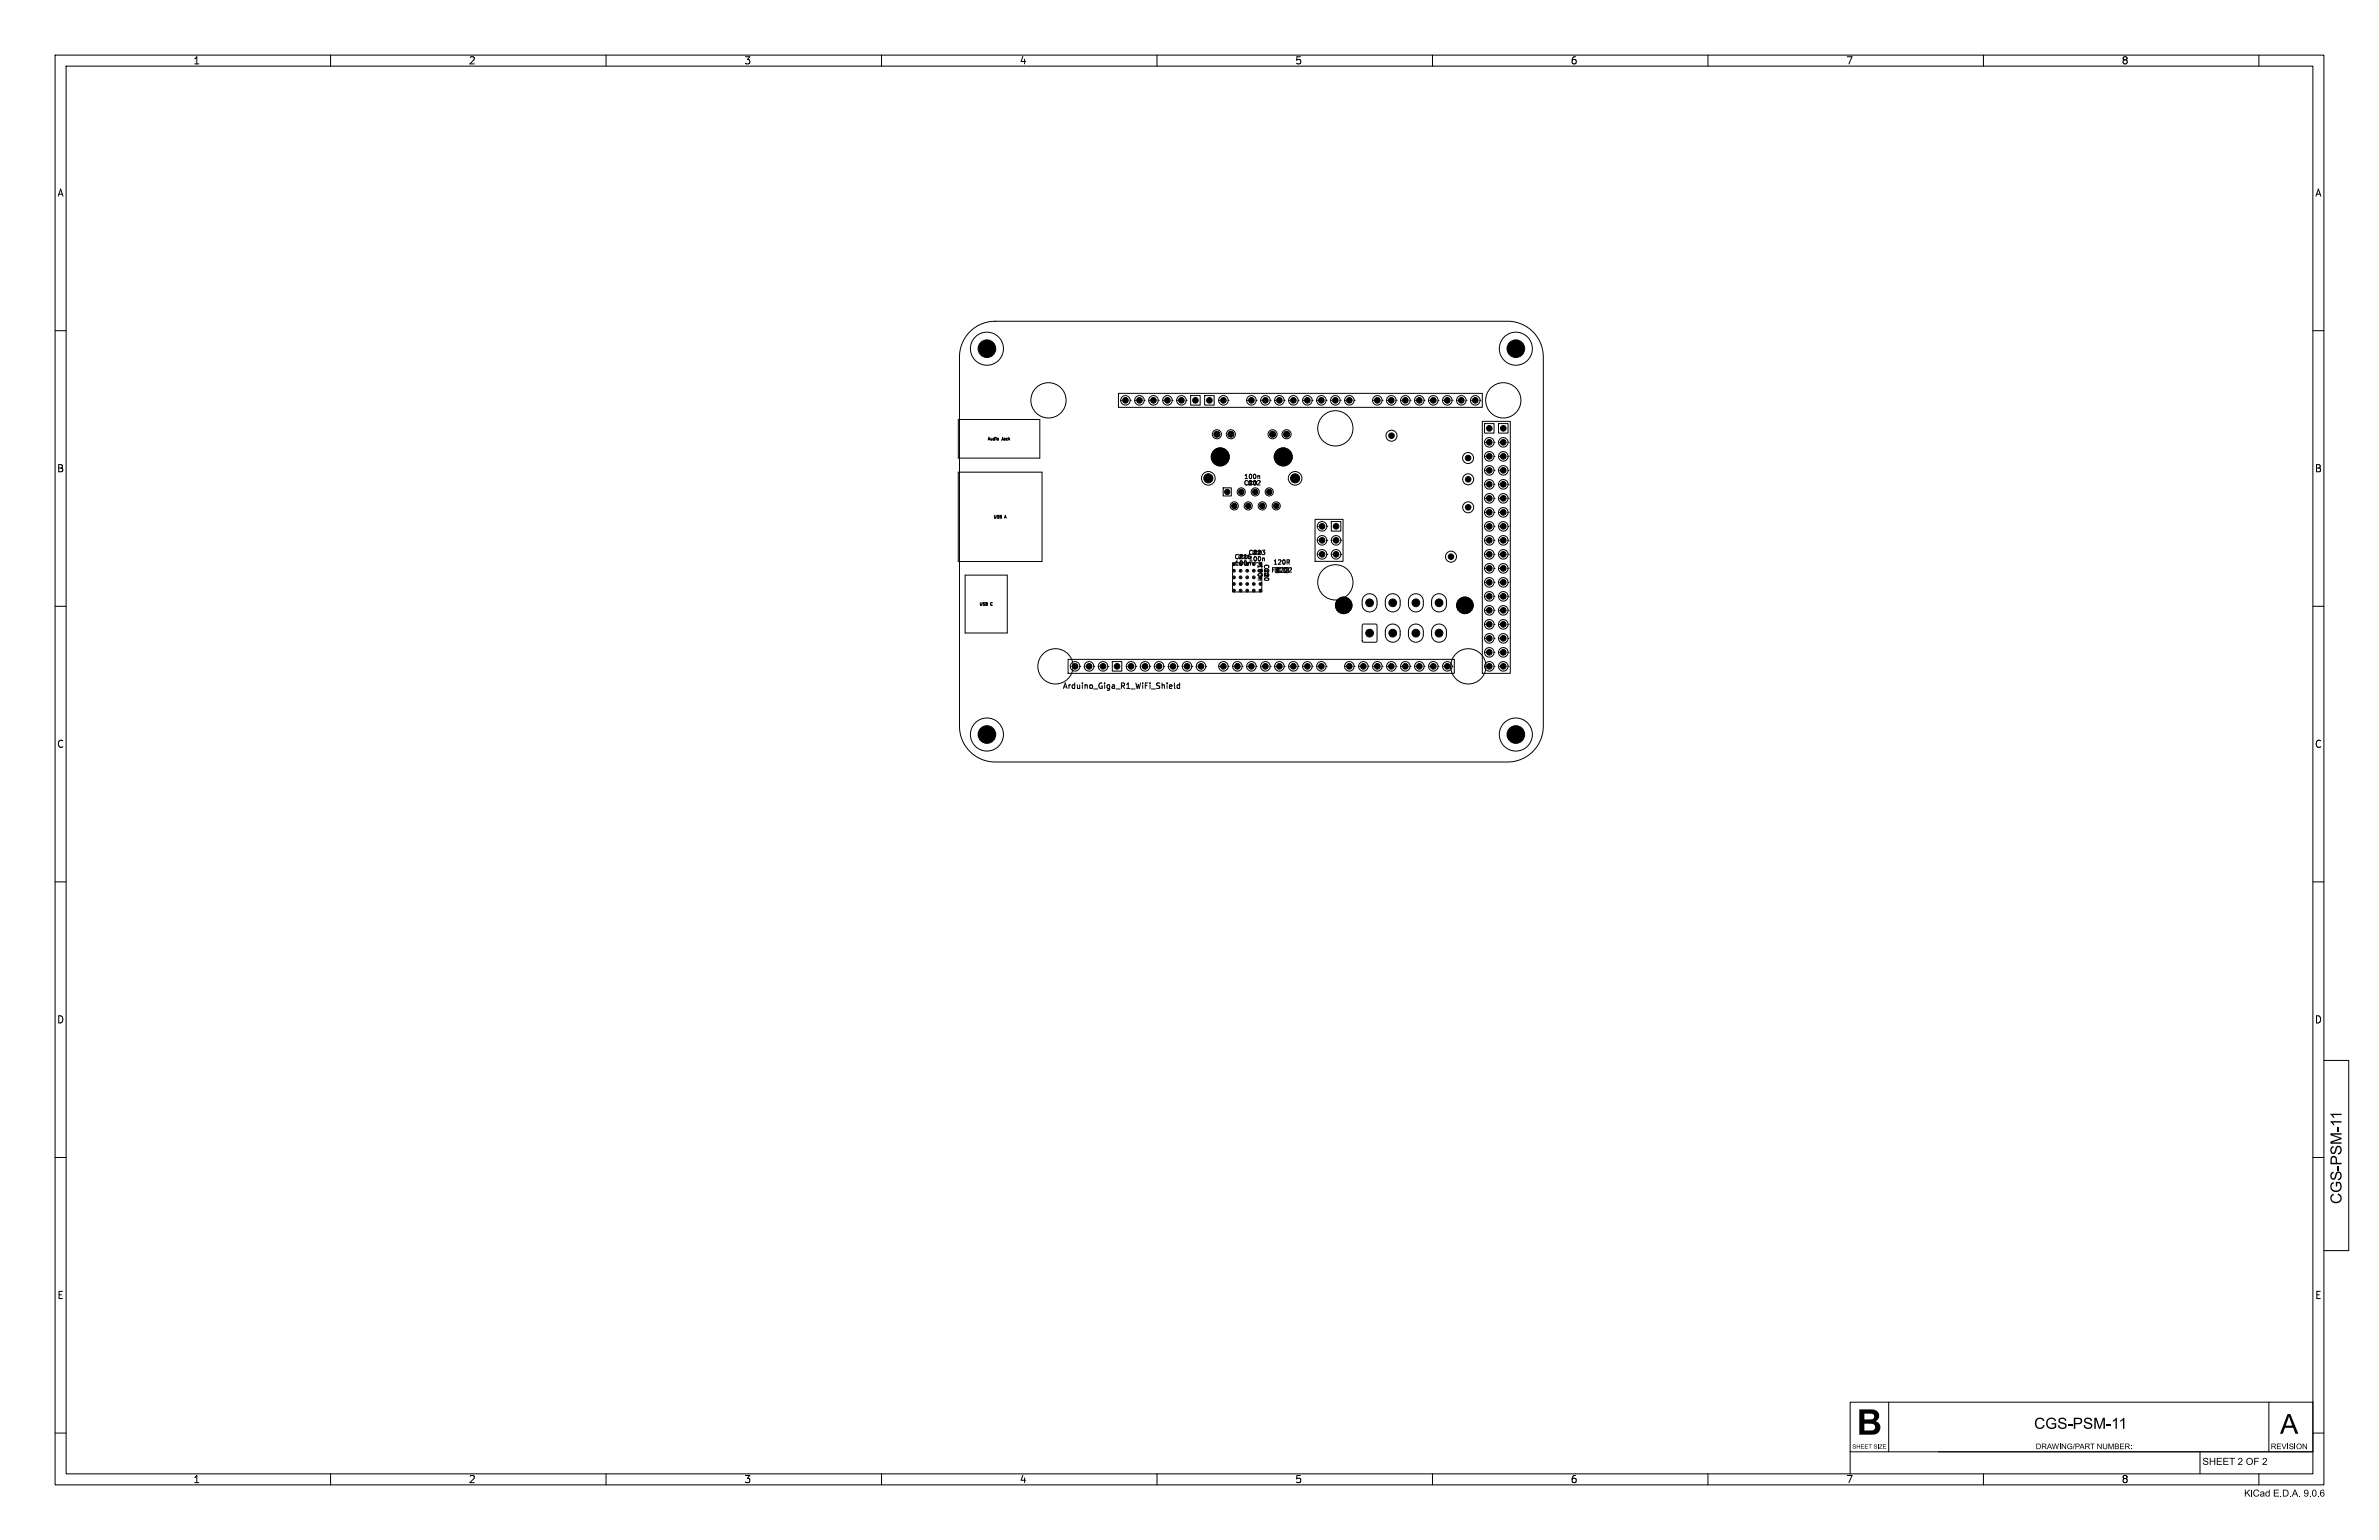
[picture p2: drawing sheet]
<svg xmlns="http://www.w3.org/2000/svg" width="432mm" height="279mm" viewBox="0 0 432 279" stroke-linecap="round" stroke-linejoin="round" font-family="sans-serif">
<defs><g id="words">
<text font-size="6.4" x="337" y="262">B</text>
<text font-size="5" x="413.8" y="261.4">A</text>
<text font-size="2.8" x="369.2" y="260">CGS-PSM-11</text>
<g font-size="1.8">
<text x="35" y="11.9">1</text>
<text x="85" y="11.9">2</text>
<text x="135" y="11.9">3</text>
<text x="185" y="11.9">4</text>
<text x="235" y="11.9">5</text>
<text x="285" y="11.9">6</text>
<text x="335" y="11.9">7</text>
<text x="385" y="11.9">8</text>
<text x="10.3" y="35.9">A</text>
<text x="420.1" y="35.9">A</text>
<text x="10.3" y="85.9">B</text>
<text x="420.1" y="85.9">B</text>
<text x="10.3" y="135.9">C</text>
<text x="420.1" y="135.9">C</text>
<text x="10.3" y="185.9">D</text>
<text x="420.1" y="185.9">D</text>
<text x="10.3" y="235.9">E</text>
<text x="420.1" y="235.9">E</text>
<text x="35" y="269.3">1</text>
<text x="85" y="269.3">2</text>
<text x="135" y="269.3">3</text>
<text x="185" y="269.3">4</text>
<text x="235" y="269.3">5</text>
<text x="285" y="269.3">6</text>
<text x="335" y="269.3">7</text>
<text x="385" y="269.3">8</text>
<text x="399.7" y="266.2">SHEET 2 OF 2</text>
</g>
<text font-size="1.7" x="407.3" y="272">KiCad E.D.A. 9.0.6</text>
<g font-size="1.4">
<text x="192.8" y="125.2">Arduino_Giga_R1_WiFi_Shield</text>
<text x="369.5" y="263.3">DRAWING/PARTNUMBER:</text>
<text x="412.2" y="263.3">REVISION</text>
</g>
<g font-size="1.1">
<text x="225.7" y="88.2">C202</text>
<text x="225.8" y="87">100n</text>
<text x="224" y="101.6">C216</text>
<text x="226.6" y="100.8">C223</text>
<text x="226.6" y="102">100n</text>
<text x="224.1" y="102.7">100n</text>
<text x="228.2" y="102.3" transform="rotate(90 228.2 102.3)">100n</text>
<text x="229.3" y="102.3" transform="rotate(90 229.3 102.3)">C220</text>
<text x="230.7" y="104">FB202</text>
<text x="231.1" y="102.6">120R</text>
<text x="336.2" y="263.1">SHEET SIZE</text>
</g>
<g font-size=".7">
<text x="179.2" y="80">Audio</text>
<text x="181.8" y="80">Jack</text>
<text x="180.3" y="94.1">USB</text>
<text x="182.3" y="94.1">A</text>
<text x="177.7" y="110">USB</text>
<text x="179.8" y="110">C</text>
</g>
</g></defs>
<g fill="none" stroke="#000" stroke-width=".18">
<path d="M10 10h411.8v259.4h-411.8zM12 12h407.8v255.4h-407.8zM60 10v2M110 10v2M160 10v2M210 10v2M260 10v2M310 10v2M360 10v2M410 10v2M10 60h2M173.9 76.1h14.8v7h-14.8z"/>
<path d="M176 60.2a6.5 6.5 0 0 1 4.6-1.9h93a6.5 6.5 0 0 1 6.5 6.5v67a6.5 6.5 0 0 1-6.5 6.4h-93a6.5 6.5 0 0 1-6.4-6.4v-67a6.5 6.5 0 0 1 1.8-4.6zM203 71.4h66v2.5h-66zM203.4 72.6h.1M203.4 72.6a.86 .86 0 0 1 .9-.8 .86 .86 0 0 1 .8 .8M203.4 72.6a.86 .86 0 0 0 .9 .9 .86 .86 0 0 0 .8-.9M205.1 72.6h.1M206 72.6h.1M206 72.6a.86 .86 0 0 1 .8-.8 .86 .86 0 0 1 .9 .8M206 72.6a.86 .86 0 0 0 .8 .9 .86 .86 0 0 0 .9-.9M207.7 72.6h.1M208.5 72.6h.1M208.5 72.6a.86 .86 0 0 1 .9-.8 .86 .86 0 0 1 .8 .8"/>
<path d="M208.5 72.6a.86 .86 0 0 0 .9 .9 .86 .86 0 0 0 .8-.9M210.2 72.6h.1M211 72.6h.1M211 72.6a.86 .86 0 0 1 .9-.8 .86 .86 0 0 1 .9 .8M211 72.6a.86 .86 0 0 0 .9 .9 .86 .86 0 0 0 .9-.9M212.8 72.6h.1M213.6 72.6h.1M213.6 72.6a.86 .86 0 0 1 .8-.8 .86 .86 0 0 1 .9 .8M213.6 72.6a.86 .86 0 0 0 .8 .9 .86 .86 0 0 0 .9-.9M215.3 72.6h.1M216.1 71.8h1.7v1.7h-1.7zM218.7 71.8h1.7v1.7h-1.7z"/>
<path d="M221.2 72.6h.1M221.2 72.6a.86 .86 0 0 1 .9-.8 .86 .86 0 0 1 .8 .8M221.2 72.6a.86 .86 0 0 0 .9 .9 .86 .86 0 0 0 .8-.9M222.9 72.6h.1M226.3 72.6h.1M226.3 72.6a.86 .86 0 0 1 .8-.8 .86 .86 0 0 1 .9 .8M226.3 72.6a.86 .86 0 0 0 .8 .9 .86 .86 0 0 0 .9-.9M228 72.6h.1M228.8 72.6h.1M228.8 72.6a.86 .86 0 0 1 .9-.8 .86 .86 0 0 1 .8 .8M228.8 72.6a.86 .86 0 0 0 .9 .9 .86 .86 0 0 0 .8-.9M230.5 72.6h.1"/>
<path d="M231.4 72.6h.1M231.4 72.6a.86 .86 0 0 1 .8-.8 .86 .86 0 0 1 .9 .8M231.4 72.6a.86 .86 0 0 0 .8 .9 .86 .86 0 0 0 .9-.9M233.1 72.6h.1M233.9 72.6h.1M233.9 72.6a.86 .86 0 0 1 .9-.8 .86 .86 0 0 1 .8 .8M233.9 72.6a.86 .86 0 0 0 .9 .9 .86 .86 0 0 0 .8-.9M235.6 72.6h.1M236.4 72.6h.1M236.4 72.6a.86 .86 0 0 1 .9-.8 .86 .86 0 0 1 .9 .8M236.4 72.6a.86 .86 0 0 0 .9 .9 .86 .86 0 0 0 .9-.9M238.2 72.6h.1"/>
<path d="M239 72.6h.1M239 72.6a.86 .86 0 0 1 .8-.8 .86 .86 0 0 1 .9 .8M239 72.6a.86 .86 0 0 0 .8 .9 .86 .86 0 0 0 .9-.9M240.7 72.6h.1M241.5 72.6h.1M241.5 72.6a.86 .86 0 0 1 .9-.8 .86 .86 0 0 1 .8 .8M241.5 72.6a.86 .86 0 0 0 .9 .9 .86 .86 0 0 0 .8-.9M243.2 72.6h.1M244.1 72.6h.1M244.1 72.6a.86 .86 0 0 1 .8-.8 .86 .86 0 0 1 .9 .8M244.1 72.6a.86 .86 0 0 0 .8 .9 .86 .86 0 0 0 .9-.9M245.8 72.6h.1"/>
<path d="M249.1 72.6h.1M249.1 72.6a.86 .86 0 0 1 .9-.8 .86 .86 0 0 1 .9 .8M249.1 72.6a.86 .86 0 0 0 .9 .9 .86 .86 0 0 0 .9-.9M250.9 72.6h.1M251.7 72.6h.1M251.7 72.6a.86 .86 0 0 1 .8-.8 .86 .86 0 0 1 .9 .8M251.7 72.6a.86 .86 0 0 0 .8 .9 .86 .86 0 0 0 .9-.9M253.4 72.6h.1M254.2 72.6h.1M254.2 72.6a.86 .86 0 0 1 .9-.8 .86 .86 0 0 1 .8 .8M254.2 72.6a.86 .86 0 0 0 .9 .9 .86 .86 0 0 0 .8-.9M255.9 72.6h.1"/>
<path d="M256.8 72.6h.1M256.8 72.6a.86 .86 0 0 1 .8-.8 .86 .86 0 0 1 .9 .8M256.8 72.6a.86 .86 0 0 0 .8 .9 .86 .86 0 0 0 .9-.9M258.5 72.6h.1M259.3 72.6h.1M259.3 72.6a.86 .86 0 0 1 .9-.8 .86 .86 0 0 1 .8 .8M259.3 72.6a.86 .86 0 0 0 .9 .9 .86 .86 0 0 0 .8-.9M261 72.6h.1M261.8 72.6h.1M261.8 72.6a.86 .86 0 0 1 .9-.8 .86 .86 0 0 1 .9 .8M261.8 72.6a.86 .86 0 0 0 .9 .9 .86 .86 0 0 0 .9-.9M263.6 72.6h.1"/>
<path d="M264.4 72.6h.1M264.4 72.6a.86 .86 0 0 1 .8-.8 .86 .86 0 0 1 .9 .8M264.4 72.6a.86 .86 0 0 0 .8 .9 .86 .86 0 0 0 .9-.9M266.1 72.6h.1M266.9 72.6h.1M266.9 72.6a.86 .86 0 0 1 .9-.8 .86 .86 0 0 1 .8 .8M266.9 72.6a.86 .86 0 0 0 .9 .9 .86 .86 0 0 0 .8-.9M268.6 72.6h.1M269 76.4h5.1v45.8h-5.1zM269.5 76.9h1.7v1.7h-1.7zM272 76.9h1.7v1.7h-1.7zM419.8 60h2"/>
<path d="M173.9 85.7h15.2v16.2h-15.2zM222 88.5h1.5v1.5h-1.5zM228.2 88h.5M228.5 86.3l.1 .5M228.7 87.3v.2M238.7 94.2h5.1v7.6h-5.1zM239.1 95.5h.1M239.1 98h.1M239.1 95.5a.86 .86 0 0 1 .9-.9 .86 .86 0 0 1 .8 .9M239.1 95.5a.86 .86 0 0 0 .9 .9 .86 .86 0 0 0 .8-.9M239.1 98a.86 .86 0 0 1 .9-.8 .86 .86 0 0 1 .8 .8M239.1 98a.86 .86 0 0 0 .9 .9 .86 .86 0 0 0 .8-.9"/>
<path d="M240.8 95.5h.1M240.8 98h.1M241.6 94.6h1.8v1.8h-1.8zM241.6 98h.1M241.6 98a.86 .86 0 0 1 .9-.8 .86 .86 0 0 1 .9 .8M241.6 98a.86 .86 0 0 0 .9 .9 .86 .86 0 0 0 .9-.9M243.4 98h.1M269.5 98h.1M269.5 95.5h.1M269.5 93h.1M269.5 90.4h.1M269.5 87.9h.1"/>
<path d="M269.5 85.3h.1M269.5 82.8h.1M269.5 80.3h.1M269.5 98a.86 .86 0 0 1 .8-.8 .86 .86 0 0 1 .9 .8M269.5 98a.86 .86 0 0 0 .8 .9 .86 .86 0 0 0 .9-.9M269.5 95.5a.86 .86 0 0 1 .8-.9 .86 .86 0 0 1 .9 .9M269.5 95.5a.86 .86 0 0 0 .8 .9 .86 .86 0 0 0 .9-.9M269.5 93a.86 .86 0 0 1 .8-.9 .86 .86 0 0 1 .9 .9M269.5 93a.86 .86 0 0 0 .8 .8 .86 .86 0 0 0 .9-.8M269.5 90.4a.86 .86 0 0 1 .8-.8 .86 .86 0 0 1 .9 .8M269.5 90.4a.86 .86 0 0 0 .8 .9 .86 .86 0 0 0 .9-.9M269.5 87.9a.86 .86 0 0 1 .8-.9 .86 .86 0 0 1 .9 .9"/>
<path d="M269.5 87.9a.86 .86 0 0 0 .8 .8 .86 .86 0 0 0 .9-.8M269.5 85.3a.86 .86 0 0 1 .8-.8 .86 .86 0 0 1 .9 .8M269.5 85.3a.86 .86 0 0 0 .8 .9 .86 .86 0 0 0 .9-.9M269.5 82.8a.86 .86 0 0 1 .8-.9 .86 .86 0 0 1 .9 .9M269.5 82.8a.86 .86 0 0 0 .8 .9 .86 .86 0 0 0 .9-.9M269.5 80.3a.86 .86 0 0 1 .8-.9 .86 .86 0 0 1 .9 .9M269.5 80.3a.86 .86 0 0 0 .8 .8 .86 .86 0 0 0 .9-.8M271.2 98h.1M271.2 95.5h.1M271.2 93h.1M271.2 90.4h.1M271.2 87.9h.1"/>
<path d="M271.2 85.3h.1M271.2 82.8h.1M271.2 80.3h.1M272 98h.1M272 95.5h.1M272 93h.1M272 90.4h.1M272 87.9h.1M272 85.3h.1M272 82.8h.1M272 80.3h.1M272 98a.86 .86 0 0 1 .9-.8 .86 .86 0 0 1 .8 .8"/>
<path d="M272 98a.86 .86 0 0 0 .9 .9 .86 .86 0 0 0 .8-.9M272 95.5a.86 .86 0 0 1 .9-.9 .86 .86 0 0 1 .8 .9M272 95.5a.86 .86 0 0 0 .9 .9 .86 .86 0 0 0 .8-.9M272 93a.86 .86 0 0 1 .9-.9 .86 .86 0 0 1 .8 .9M272 93a.86 .86 0 0 0 .9 .8 .86 .86 0 0 0 .8-.8M272 90.4a.86 .86 0 0 1 .9-.8 .86 .86 0 0 1 .8 .8M272 90.4a.86 .86 0 0 0 .9 .9 .86 .86 0 0 0 .8-.9M272 87.9a.86 .86 0 0 1 .9-.9 .86 .86 0 0 1 .8 .9M272 87.9a.86 .86 0 0 0 .9 .8 .86 .86 0 0 0 .8-.8M272 85.3a.86 .86 0 0 1 .9-.8 .86 .86 0 0 1 .8 .8M272 85.3a.86 .86 0 0 0 .9 .9 .86 .86 0 0 0 .8-.9M272 82.8a.86 .86 0 0 1 .9-.9 .86 .86 0 0 1 .8 .9"/>
<path d="M272 82.8a.86 .86 0 0 0 .9 .9 .86 .86 0 0 0 .8-.9M272 80.3a.86 .86 0 0 1 .9-.9 .86 .86 0 0 1 .8 .9M272 80.3a.86 .86 0 0 0 .9 .8 .86 .86 0 0 0 .8-.8M273.7 98h.1M273.7 95.5h.1M273.7 93h.1M273.7 90.4h.1M273.7 87.9h.1M273.7 85.3h.1M273.7 82.8h.1M273.7 80.3h.1M10 110h2"/>
<path d="M175.2 104.3h7.6v10.5h-7.6zM193.9 119.6h70.1v2.6h-70.1zM223.7 102.1h5.3v5.3h-5.3zM227 102.1v.4M228.9 105.1l-.6 .1M229.4 101.2l.1 .6M234.3 103l.1 .3-.5 .5h.5M239.1 100.6h.1M239.1 100.6a.86 .86 0 0 1 .9-.9 .86 .86 0 0 1 .8 .9M239.1 100.6a.86 .86 0 0 0 .9 .8 .86 .86 0 0 0 .8-.8M240.8 100.6h.1M241.6 100.6h.1"/>
<path d="M241.6 100.6a.86 .86 0 0 1 .9-.9 .86 .86 0 0 1 .9 .9M241.6 100.6a.86 .86 0 0 0 .9 .8 .86 .86 0 0 0 .9-.8M243.4 100.6h.1M247.3 113.3h2.6v3.1h-2.6zM247.6 108.1a1.35 1.35 0 0 1 1.5-.3 1.35 1.35 0 0 1 .8 1.3v.6a1.35 1.35 0 0 1-1.3 1.3 1.35 1.35 0 0 1-1.4-1.3l.1-1zM251.8 113.6a1.35 1.35 0 0 1 1.5-.3 1.35 1.35 0 0 1 .8 1.3v.6a1.35 1.35 0 0 1-1.3 1.3 1.35 1.35 0 0 1-1.4-1.3l.1-1zM251.8 108.1a1.35 1.35 0 0 1 1.5-.3 1.35 1.35 0 0 1 .8 1.3v.6a1.35 1.35 0 0 1-1.3 1.3 1.35 1.35 0 0 1-1.4-1.3l.1-1zM256 113.6a1.35 1.35 0 0 1 1.5-.3 1.35 1.35 0 0 1 .8 1.3v.6a1.35 1.35 0 0 1-1.3 1.3 1.35 1.35 0 0 1-1.4-1.3l.1-1zM256 108.1a1.35 1.35 0 0 1 1.5-.3 1.35 1.35 0 0 1 .8 1.3v.6a1.35 1.35 0 0 1-1.3 1.3 1.35 1.35 0 0 1-1.4-1.3l.1-1zM260.2 113.6a1.35 1.35 0 0 1 1.5-.3 1.35 1.35 0 0 1 .8 1.3v.6a1.35 1.35 0 0 1-1.3 1.3 1.35 1.35 0 0 1-1.4-1.3l.1-1zM260.2 108.1a1.35 1.35 0 0 1 1.5-.3 1.35 1.35 0 0 1 .8 1.3v.6a1.35 1.35 0 0 1-1.3 1.3 1.35 1.35 0 0 1-1.4-1.3l.1-1zM269.5 118.4h.1"/>
<path d="M269.5 115.8h.1M269.5 113.3h.1M269.5 110.7h.1M269.5 108.2h.1M269.5 105.7h.1M269.5 103.1h.1M269.5 100.6h.1M269.5 118.4a.86 .86 0 0 1 .8-.9 .86 .86 0 0 1 .9 .9M269.5 118.4a.86 .86 0 0 0 .8 .8 .86 .86 0 0 0 .9-.8M269.5 115.8a.86 .86 0 0 1 .8-.8 .86 .86 0 0 1 .9 .8M269.5 115.8a.86 .86 0 0 0 .8 .9 .86 .86 0 0 0 .9-.9M269.5 113.3a.86 .86 0 0 1 .8-.9 .86 .86 0 0 1 .9 .9"/>
<path d="M269.5 113.3a.86 .86 0 0 0 .8 .8 .86 .86 0 0 0 .9-.8M269.5 110.7a.86 .86 0 0 1 .8-.8 .86 .86 0 0 1 .9 .8M269.5 110.7a.86 .86 0 0 0 .8 .9 .86 .86 0 0 0 .9-.9M269.5 108.2a.86 .86 0 0 1 .8-.9 .86 .86 0 0 1 .9 .9M269.5 108.2a.86 .86 0 0 0 .8 .9 .86 .86 0 0 0 .9-.9M269.5 105.7a.86 .86 0 0 1 .8-.9 .86 .86 0 0 1 .9 .9M269.5 105.7a.86 .86 0 0 0 .8 .8 .86 .86 0 0 0 .9-.8M269.5 103.1a.86 .86 0 0 1 .8-.8 .86 .86 0 0 1 .9 .8M269.5 103.1a.86 .86 0 0 0 .8 .9 .86 .86 0 0 0 .9-.9M269.5 100.6a.86 .86 0 0 1 .8-.9 .86 .86 0 0 1 .9 .9M269.5 100.6a.86 .86 0 0 0 .8 .8 .86 .86 0 0 0 .9-.8M271.2 118.4h.1"/>
<path d="M271.2 115.8h.1M271.2 113.3h.1M271.2 110.7h.1M271.2 108.2h.1M271.2 105.7h.1M271.2 103.1h.1M271.2 100.6h.1M272 118.4h.1M272 115.8h.1M272 113.3h.1M272 110.7h.1M272 108.2h.1"/>
<path d="M272 105.7h.1M272 103.1h.1M272 100.6h.1M272 118.4a.86 .86 0 0 1 .9-.9 .86 .86 0 0 1 .8 .9M272 118.4a.86 .86 0 0 0 .9 .8 .86 .86 0 0 0 .8-.8M272 115.8a.86 .86 0 0 1 .9-.8 .86 .86 0 0 1 .8 .8M272 115.8a.86 .86 0 0 0 .9 .9 .86 .86 0 0 0 .8-.9M272 113.3a.86 .86 0 0 1 .9-.9 .86 .86 0 0 1 .8 .9M272 113.3a.86 .86 0 0 0 .9 .8 .86 .86 0 0 0 .8-.8M272 110.7a.86 .86 0 0 1 .9-.8 .86 .86 0 0 1 .8 .8M272 110.7a.86 .86 0 0 0 .9 .9 .86 .86 0 0 0 .8-.9M272 108.2a.86 .86 0 0 1 .9-.9 .86 .86 0 0 1 .8 .9"/>
<path d="M272 108.2a.86 .86 0 0 0 .9 .9 .86 .86 0 0 0 .8-.9M272 105.7a.86 .86 0 0 1 .9-.9 .86 .86 0 0 1 .8 .9M272 105.7a.86 .86 0 0 0 .9 .8 .86 .86 0 0 0 .8-.8M272 103.1a.86 .86 0 0 1 .9-.8 .86 .86 0 0 1 .8 .8M272 103.1a.86 .86 0 0 0 .9 .9 .86 .86 0 0 0 .8-.9M272 100.6a.86 .86 0 0 1 .9-.9 .86 .86 0 0 1 .8 .9M272 100.6a.86 .86 0 0 0 .9 .8 .86 .86 0 0 0 .8-.8M273.7 118.4h.1M273.7 115.8h.1M273.7 113.3h.1M273.7 110.7h.1M273.7 108.2h.1"/>
<path d="M273.7 105.7h.1M273.7 103.1h.1M273.7 100.6h.1M419.8 110h2M194.3 120.9h.1M194.3 120.9a.86 .86 0 0 1 .8-.9 .86 .86 0 0 1 .9 .9M194.3 120.9a.86 .86 0 0 0 .8 .9 .86 .86 0 0 0 .9-.9M196 120.9h.1M196.8 120.9h.1M196.8 120.9a.86 .86 0 0 1 .9-.9 .86 .86 0 0 1 .8 .9M196.8 120.9a.86 .86 0 0 0 .9 .9 .86 .86 0 0 0 .8-.9M198.5 120.9h.1"/>
<path d="M199.3 120.9h.1M199.3 120.9a.86 .86 0 0 1 .9-.9 .86 .86 0 0 1 .9 .9M199.3 120.9a.86 .86 0 0 0 .9 .9 .86 .86 0 0 0 .9-.9M201.1 120.9h.1M201.9 120h1.7v1.8h-1.7zM204.4 120.9h.1M204.4 120.9a.86 .86 0 0 1 .9-.9 .86 .86 0 0 1 .9 .9M204.4 120.9a.86 .86 0 0 0 .9 .9 .86 .86 0 0 0 .9-.9M206.2 120.9h.1M207 120.9h.1M207 120.9a.86 .86 0 0 1 .8-.9 .86 .86 0 0 1 .9 .9M207 120.9a.86 .86 0 0 0 .8 .9 .86 .86 0 0 0 .9-.9"/>
<path d="M208.7 120.9h.1M209.5 120.9h.1M209.5 120.9a.86 .86 0 0 1 .9-.9 .86 .86 0 0 1 .8 .9M209.5 120.9a.86 .86 0 0 0 .9 .9 .86 .86 0 0 0 .8-.9M211.2 120.9h.1M212 120.9h.1M212 120.9a.86 .86 0 0 1 .9-.9 .86 .86 0 0 1 .9 .9M212 120.9a.86 .86 0 0 0 .9 .9 .86 .86 0 0 0 .9-.9M212.4 124.2l.3 .1v.2l-.4 .1M212.7 124.9h-.3M213.2 123.9v.9l.1 .1M213.8 120.9h.1"/>
<path d="M214.1 124.3l-.3-.1-.2 .2 .1 .5h.4M214.1 123.9v1M214.6 120.9h.1M214.6 120.9a.86 .86 0 0 1 .9-.9 .86 .86 0 0 1 .8 .9M214.6 120.9a.86 .86 0 0 0 .9 .9 .86 .86 0 0 0 .8-.9M216.3 120.9h.1M217.1 120.9h.1M217.1 120.9a.86 .86 0 0 1 .9-.9 .86 .86 0 0 1 .9 .9M217.1 120.9a.86 .86 0 0 0 .9 .9 .86 .86 0 0 0 .9-.9M218.9 120.9h.1M221.2 120.9h.1M221.2 120.9a.86 .86 0 0 1 .9-.9 .86 .86 0 0 1 .8 .9"/>
<path d="M221.2 120.9a.86 .86 0 0 0 .9 .9 .86 .86 0 0 0 .8-.9M222.9 120.9h.1M223.7 120.9h.1M223.7 120.9a.86 .86 0 0 1 .9-.9 .86 .86 0 0 1 .9 .9M223.7 120.9a.86 .86 0 0 0 .9 .9 .86 .86 0 0 0 .9-.9M225.5 120.9h.1M226.3 120.9h.1M226.3 120.9a.86 .86 0 0 1 .8-.9 .86 .86 0 0 1 .9 .9M226.3 120.9a.86 .86 0 0 0 .8 .9 .86 .86 0 0 0 .9-.9M228 120.9h.1M228.8 120.9h.1M228.8 120.9a.86 .86 0 0 1 .9-.9 .86 .86 0 0 1 .8 .9"/>
<path d="M228.8 120.9a.86 .86 0 0 0 .9 .9 .86 .86 0 0 0 .8-.9M230.5 120.9h.1M231.4 120.9h.1M231.4 120.9a.86 .86 0 0 1 .8-.9 .86 .86 0 0 1 .9 .9M231.4 120.9a.86 .86 0 0 0 .8 .9 .86 .86 0 0 0 .9-.9M233.1 120.9h.1M233.9 120.9h.1M233.9 120.9a.86 .86 0 0 1 .9-.9 .86 .86 0 0 1 .8 .9M233.9 120.9a.86 .86 0 0 0 .9 .9 .86 .86 0 0 0 .8-.9M235.6 120.9h.1M236.4 120.9h.1M236.4 120.9a.86 .86 0 0 1 .9-.9 .86 .86 0 0 1 .9 .9"/>
<path d="M236.4 120.9a.86 .86 0 0 0 .9 .9 .86 .86 0 0 0 .9-.9M238.2 120.9h.1M239 120.9h.1M239 120.9a.86 .86 0 0 1 .8-.9 .86 .86 0 0 1 .9 .9M239 120.9a.86 .86 0 0 0 .8 .9 .86 .86 0 0 0 .9-.9M240.7 120.9h.1M244.1 120.9h.1M244.1 120.9a.86 .86 0 0 1 .8-.9 .86 .86 0 0 1 .9 .9M244.1 120.9a.86 .86 0 0 0 .8 .9 .86 .86 0 0 0 .9-.9M245.8 120.9h.1M246.6 120.9h.1M246.6 120.9a.86 .86 0 0 1 .9-.9 .86 .86 0 0 1 .8 .9"/>
<path d="M246.6 120.9a.86 .86 0 0 0 .9 .9 .86 .86 0 0 0 .8-.9M248.3 120.9h.1M249.1 120.9h.1M249.1 120.9a.86 .86 0 0 1 .9-.9 .86 .86 0 0 1 .9 .9M249.1 120.9a.86 .86 0 0 0 .9 .9 .86 .86 0 0 0 .9-.9M250.9 120.9h.1M251.7 120.9h.1M251.7 120.9a.86 .86 0 0 1 .8-.9 .86 .86 0 0 1 .9 .9M251.7 120.9a.86 .86 0 0 0 .8 .9 .86 .86 0 0 0 .9-.9M253.4 120.9h.1M254.2 120.9h.1M254.2 120.9a.86 .86 0 0 1 .9-.9 .86 .86 0 0 1 .8 .9"/>
<path d="M254.2 120.9a.86 .86 0 0 0 .9 .9 .86 .86 0 0 0 .8-.9M255.9 120.9h.1M256.8 120.9h.1M256.8 120.9a.86 .86 0 0 1 .8-.9 .86 .86 0 0 1 .9 .9M256.8 120.9a.86 .86 0 0 0 .8 .9 .86 .86 0 0 0 .9-.9M258.5 120.9h.1M259.3 120.9h.1M259.3 120.9a.86 .86 0 0 1 .9-.9 .86 .86 0 0 1 .8 .9M259.3 120.9a.86 .86 0 0 0 .9 .9 .86 .86 0 0 0 .8-.9M261 120.9h.1M261.8 120.9h.1M261.8 120.9a.86 .86 0 0 1 .9-.9 .86 .86 0 0 1 .9 .9"/>
<path d="M261.8 120.9a.86 .86 0 0 0 .9 .9 .86 .86 0 0 0 .9-.9M263.6 120.9h.1M269.5 120.9h.1M269.5 120.9a.86 .86 0 0 1 .8-.9 .86 .86 0 0 1 .9 .9M269.5 120.9a.86 .86 0 0 0 .8 .9 .86 .86 0 0 0 .9-.9M271.2 120.9h.1M272 120.9h.1M272 120.9a.86 .86 0 0 1 .9-.9 .86 .86 0 0 1 .8 .9M272 120.9a.86 .86 0 0 0 .9 .9 .86 .86 0 0 0 .8-.9M273.7 120.9h.1M10 160h2M419.8 160h2"/>
<path d="M421.8 192.4h4.5v34.5h-4.5M10 210h2M419.8 210h2M10 260h2M335.8 254.4h84v9h-84zM342.8 254.4v9M411.8 254.4v9M419.8 260h2M60 267.4v2M110 267.4v2M160 267.4v2M210 267.4v2"/>
<path d="M260 267.4v2M310 267.4v2M335.8 263.4v4M351.8 263.4h68M360 267.4v2M399.3 263.4v4M410 267.4v2"/>
<circle cx="179.1" cy="63.3" r="3"/>
<circle cx="190.3" cy="72.6" r="3.2"/>
<circle cx="220.9" cy="78.8" r=".82"/>
<circle cx="223.4" cy="78.8" r=".82"/>
<circle cx="231" cy="78.8" r=".82"/>
<circle cx="233.5" cy="78.8" r=".82"/>
<circle cx="242.4" cy="77.7" r="3.2"/>
<circle cx="252.6" cy="79" r="1"/>
<circle cx="272.9" cy="72.6" r="3.2"/>
<circle cx="275.1" cy="63.3" r="3"/>
<circle cx="219.3" cy="86.8" r="1.24"/>
<circle cx="221.5" cy="82.9" r="1.63"/>
<circle cx="224" cy="91.8" r=".74"/>
<circle cx="225.3" cy="89.2" r=".74"/>
<circle cx="226.6" cy="91.8" r=".74"/>
<circle cx="227.8" cy="89.2" r=".74"/>
<circle cx="229.1" cy="91.8" r=".74"/>
<circle cx="230.4" cy="89.2" r=".74"/>
<circle cx="231.6" cy="91.8" r=".74"/>
<circle cx="232.9" cy="82.9" r="1.63"/>
<circle cx="235.1" cy="86.8" r="1.24"/>
<circle cx="266.5" cy="83.1" r="1"/>
<circle cx="266.5" cy="92" r="1"/>
<circle cx="266.5" cy="87" r="1"/>
<circle cx="224" cy="103.6" r=".25"/>
<circle cx="224" cy="106" r=".25"/>
<circle cx="224" cy="107.2" r=".25"/>
<circle cx="224" cy="104.8" r=".25"/>
<circle cx="224" cy="102.4" r=".25"/>
<circle cx="225.2" cy="103.6" r=".25"/>
<circle cx="225.2" cy="106" r=".25"/>
<circle cx="225.2" cy="107.2" r=".25"/>
<circle cx="225.2" cy="104.8" r=".25"/>
<circle cx="226.4" cy="103.6" r=".25"/>
<circle cx="226.4" cy="106" r=".25"/>
<circle cx="226.4" cy="107.2" r=".25"/>
<circle cx="226.4" cy="104.8" r=".25"/>
<circle cx="227.6" cy="103.6" r=".25"/>
<circle cx="227.6" cy="106" r=".25"/>
<circle cx="227.6" cy="107.2" r=".25"/>
<circle cx="227.6" cy="104.8" r=".25"/>
<circle cx="227.6" cy="102.4" r=".25"/>
<circle cx="228.8" cy="106" r=".25"/>
<circle cx="228.8" cy="107.2" r=".25"/>
<circle cx="242.4" cy="105.7" r="3.2"/>
<circle cx="243.9" cy="109.8" r="1.5"/>
<circle cx="263.4" cy="101" r="1"/>
<circle cx="265.9" cy="109.8" r="1.5"/>
<circle cx="179.1" cy="133.3" r="3"/>
<circle cx="191.6" cy="120.9" r="3.2"/>
<circle cx="266.5" cy="120.9" r="3.2"/>
<circle cx="275.1" cy="133.3" r="3"/>
</g>
<path d="M423.2 209.9l.2-.2a.62 .62 0 0 1 .8 .8v.5h.8v.2h-2v-.7h.2v.5h.7v-.5a.37 .37 0 0 0-.3-.5 .37 .37 0 0 0-.4 .5h-.2zM423.1 214.7l.5-.2v.2a.72 .72 0 0 0-.3 1 .72 .72 0 0 0 1 .3 .79 .79 0 0 0 .3-1.3h-.4v.6h-.2v-.9h.7a1.05 1.05 0 0 1 .2 1.5 1.05 1.05 0 0 1-1.4 .2 1.05 1.05 0 0 1-.4-1.4zM423.2 216.8l.3-.2 .1 .2a.66 .66 0 0 0-.3 .9 .66 .66 0 0 0 .8 .3 .62 .62 0 0 0 .7-.5 .62 .62 0 0 0-.5-.7l.1-.3a.95 .95 0 0 1 .5 1.3 .95 .95 0 0 1-1.3 .5 .92 .92 0 0 1-.4-1.5zM423.2 212.8l.4-.2v.2a.44 .44 0 0 0-.4 .5 .44 .44 0 0 0 .5 .4 1.18 1.18 0 0 1 .6-1.2 .8 .8 0 0 1 .7 .8 .8 .8 0 0 1-.7 .8v-.2a.55 .55 0 0 0 .5-.5 .55 .55 0 0 0-.4-.6l-.2 .2a1.02 1.02 0 0 1-.6 1 .73 .73 0 0 1-.7-.5 .73 .73 0 0 1 .3-.7zM423.2 208.1l.4-.2v.3a.44 .44 0 0 0-.4 .5 .44 .44 0 0 0 .5 .4v-.1a1.18 1.18 0 0 1 .6-1.1 .8 .8 0 0 1 .7 .8 .8 .8 0 0 1-.7 .8v-.3a.55 .55 0 0 0 .5-.5 .55 .55 0 0 0-.4-.6l-.2 .3a1.02 1.02 0 0 1-.6 1 .73 .73 0 0 1-.7-.5 .73 .73 0 0 1 .3-.8zM424.1 211.5h.3v.8h-.3zM424.1 204.5h.3v.8h-.3zM423 205.6h2v.3h-1.7l1.7 .5v.3l-1.7 .6h1.7v.2h-2v-.4l1.7-.6-1.7-.5zM423 203.4h2v.3h-1.6l.3 .5h-.2zM423 202.1h2v.2h-1.6l.3 .5h-.2z" fill="#000"/>
<g fill="#000" stroke="#000" stroke-width=".18">
<circle cx="179.1" cy="63.3" r="1.6"/>
<circle cx="204.3" cy="72.6" r=".51"/>
<circle cx="206.8" cy="72.6" r=".51"/>
<circle cx="209.4" cy="72.6" r=".51"/>
<circle cx="211.9" cy="72.6" r=".51"/>
<circle cx="214.4" cy="72.6" r=".51"/>
<circle cx="217" cy="72.6" r=".51"/>
<circle cx="219.5" cy="72.6" r=".51"/>
<circle cx="220.9" cy="78.8" r=".55"/>
<circle cx="222.1" cy="72.6" r=".51"/>
<circle cx="223.4" cy="78.8" r=".55"/>
<circle cx="227.1" cy="72.6" r=".51"/>
<circle cx="229.7" cy="72.6" r=".51"/>
<circle cx="231" cy="78.8" r=".55"/>
<circle cx="232.2" cy="72.6" r=".51"/>
<circle cx="233.5" cy="78.8" r=".55"/>
<circle cx="234.8" cy="72.6" r=".51"/>
<circle cx="237.3" cy="72.6" r=".51"/>
<circle cx="239.8" cy="72.6" r=".51"/>
<circle cx="242.4" cy="72.6" r=".51"/>
<circle cx="244.9" cy="72.6" r=".51"/>
<circle cx="250" cy="72.6" r=".51"/>
<circle cx="252.5" cy="72.6" r=".51"/>
<circle cx="252.6" cy="79.1" r=".5"/>
<circle cx="255.1" cy="72.6" r=".51"/>
<circle cx="257.6" cy="72.6" r=".51"/>
<circle cx="260.2" cy="72.6" r=".51"/>
<circle cx="262.7" cy="72.6" r=".51"/>
<circle cx="265.2" cy="72.6" r=".51"/>
<circle cx="267.8" cy="72.6" r=".51"/>
<circle cx="270.3" cy="77.7" r=".51"/>
<circle cx="272.9" cy="77.7" r=".51"/>
<circle cx="275.1" cy="63.3" r="1.6"/>
<circle cx="219.3" cy="86.8" r=".82"/>
<circle cx="221.5" cy="82.9" r="1.63"/>
<circle cx="222.7" cy="89.2" r=".49"/>
<circle cx="224" cy="91.8" r=".49"/>
<circle cx="225.3" cy="89.2" r=".49"/>
<circle cx="226.6" cy="91.8" r=".49"/>
<circle cx="227.8" cy="89.2" r=".49"/>
<circle cx="229.1" cy="91.8" r=".49"/>
<circle cx="230.4" cy="89.2" r=".49"/>
<circle cx="231.6" cy="91.8" r=".49"/>
<circle cx="232.9" cy="82.9" r="1.63"/>
<circle cx="235.1" cy="86.8" r=".82"/>
<circle cx="240" cy="98" r=".51"/>
<circle cx="240" cy="95.5" r=".51"/>
<circle cx="242.5" cy="95.5" r=".51"/>
<circle cx="242.5" cy="98" r=".51"/>
<circle cx="266.5" cy="83.1" r=".5"/>
<circle cx="266.5" cy="92" r=".5"/>
<circle cx="266.5" cy="87" r=".5"/>
<circle cx="270.3" cy="98" r=".51"/>
<circle cx="270.3" cy="85.3" r=".51"/>
<circle cx="270.3" cy="82.8" r=".51"/>
<circle cx="270.3" cy="95.5" r=".51"/>
<circle cx="270.3" cy="93" r=".51"/>
<circle cx="270.3" cy="90.4" r=".51"/>
<circle cx="270.3" cy="87.9" r=".51"/>
<circle cx="270.3" cy="80.3" r=".51"/>
<circle cx="272.9" cy="93" r=".51"/>
<circle cx="272.9" cy="98" r=".51"/>
<circle cx="272.9" cy="87.9" r=".51"/>
<circle cx="272.9" cy="80.3" r=".51"/>
<circle cx="272.9" cy="85.3" r=".51"/>
<circle cx="272.9" cy="82.8" r=".51"/>
<circle cx="272.9" cy="90.4" r=".51"/>
<circle cx="272.9" cy="95.5" r=".51"/>
<circle cx="224" cy="104.8" r=".1"/>
<circle cx="224" cy="107.2" r=".1"/>
<circle cx="224" cy="103.6" r=".1"/>
<circle cx="224" cy="106" r=".1"/>
<circle cx="225.2" cy="104.8" r=".1"/>
<circle cx="225.2" cy="107.2" r=".1"/>
<circle cx="225.2" cy="106" r=".1"/>
<circle cx="225.2" cy="103.6" r=".1"/>
<circle cx="226.4" cy="104.8" r=".1"/>
<circle cx="226.4" cy="107.2" r=".1"/>
<circle cx="226.4" cy="103.6" r=".1"/>
<circle cx="226.4" cy="106" r=".1"/>
<circle cx="227.6" cy="104.8" r=".1"/>
<circle cx="227.6" cy="107.2" r=".1"/>
<circle cx="227.6" cy="102.4" r=".1"/>
<circle cx="227.6" cy="103.6" r=".1"/>
<circle cx="227.6" cy="106" r=".1"/>
<circle cx="228.8" cy="107.2" r=".1"/>
<circle cx="228.8" cy="106" r=".1"/>
<circle cx="240" cy="100.6" r=".51"/>
<circle cx="242.5" cy="100.6" r=".51"/>
<circle cx="243.9" cy="109.8" r="1.5"/>
<circle cx="248.6" cy="109.4" r=".7"/>
<circle cx="248.6" cy="114.9" r=".7"/>
<circle cx="252.8" cy="109.4" r=".7"/>
<circle cx="252.8" cy="114.9" r=".7"/>
<circle cx="257" cy="109.4" r=".7"/>
<circle cx="257" cy="114.9" r=".7"/>
<circle cx="261.2" cy="109.4" r=".7"/>
<circle cx="261.2" cy="114.9" r=".7"/>
<circle cx="263.4" cy="101" r=".5"/>
<circle cx="265.9" cy="109.8" r="1.5"/>
<circle cx="270.3" cy="105.7" r=".51"/>
<circle cx="270.3" cy="103.1" r=".51"/>
<circle cx="270.3" cy="110.7" r=".51"/>
<circle cx="270.3" cy="108.2" r=".51"/>
<circle cx="270.3" cy="100.6" r=".51"/>
<circle cx="270.3" cy="115.8" r=".51"/>
<circle cx="270.3" cy="113.3" r=".51"/>
<circle cx="270.3" cy="118.4" r=".51"/>
<circle cx="272.9" cy="105.7" r=".51"/>
<circle cx="272.9" cy="103.1" r=".51"/>
<circle cx="272.9" cy="108.2" r=".51"/>
<circle cx="272.9" cy="100.6" r=".51"/>
<circle cx="272.9" cy="110.7" r=".51"/>
<circle cx="272.9" cy="113.3" r=".51"/>
<circle cx="272.9" cy="118.4" r=".51"/>
<circle cx="272.9" cy="115.8" r=".51"/>
<circle cx="179.1" cy="133.3" r="1.6"/>
<circle cx="195.1" cy="120.9" r=".51"/>
<circle cx="197.7" cy="120.9" r=".51"/>
<circle cx="200.2" cy="120.9" r=".51"/>
<circle cx="202.8" cy="120.9" r=".51"/>
<circle cx="205.3" cy="120.9" r=".51"/>
<circle cx="207.8" cy="120.9" r=".51"/>
<circle cx="210.4" cy="120.9" r=".51"/>
<circle cx="212.9" cy="120.9" r=".51"/>
<circle cx="215.5" cy="120.9" r=".51"/>
<circle cx="218" cy="120.9" r=".51"/>
<circle cx="222.1" cy="120.9" r=".51"/>
<circle cx="224.6" cy="120.9" r=".51"/>
<circle cx="227.1" cy="120.9" r=".51"/>
<circle cx="229.7" cy="120.9" r=".51"/>
<circle cx="232.2" cy="120.9" r=".51"/>
<circle cx="234.8" cy="120.9" r=".51"/>
<circle cx="237.3" cy="120.9" r=".51"/>
<circle cx="239.8" cy="120.9" r=".51"/>
<circle cx="244.9" cy="120.9" r=".51"/>
<circle cx="247.5" cy="120.9" r=".51"/>
<circle cx="250" cy="120.9" r=".51"/>
<circle cx="252.5" cy="120.9" r=".51"/>
<circle cx="255.1" cy="120.9" r=".51"/>
<circle cx="257.6" cy="120.9" r=".51"/>
<circle cx="260.2" cy="120.9" r=".51"/>
<circle cx="262.7" cy="120.9" r=".51"/>
<circle cx="270.3" cy="120.9" r=".51"/>
<circle cx="272.9" cy="120.9" r=".51"/>
<circle cx="275.1" cy="133.3" r="1.6"/>
</g>
<use href="#words"/>
</svg>
